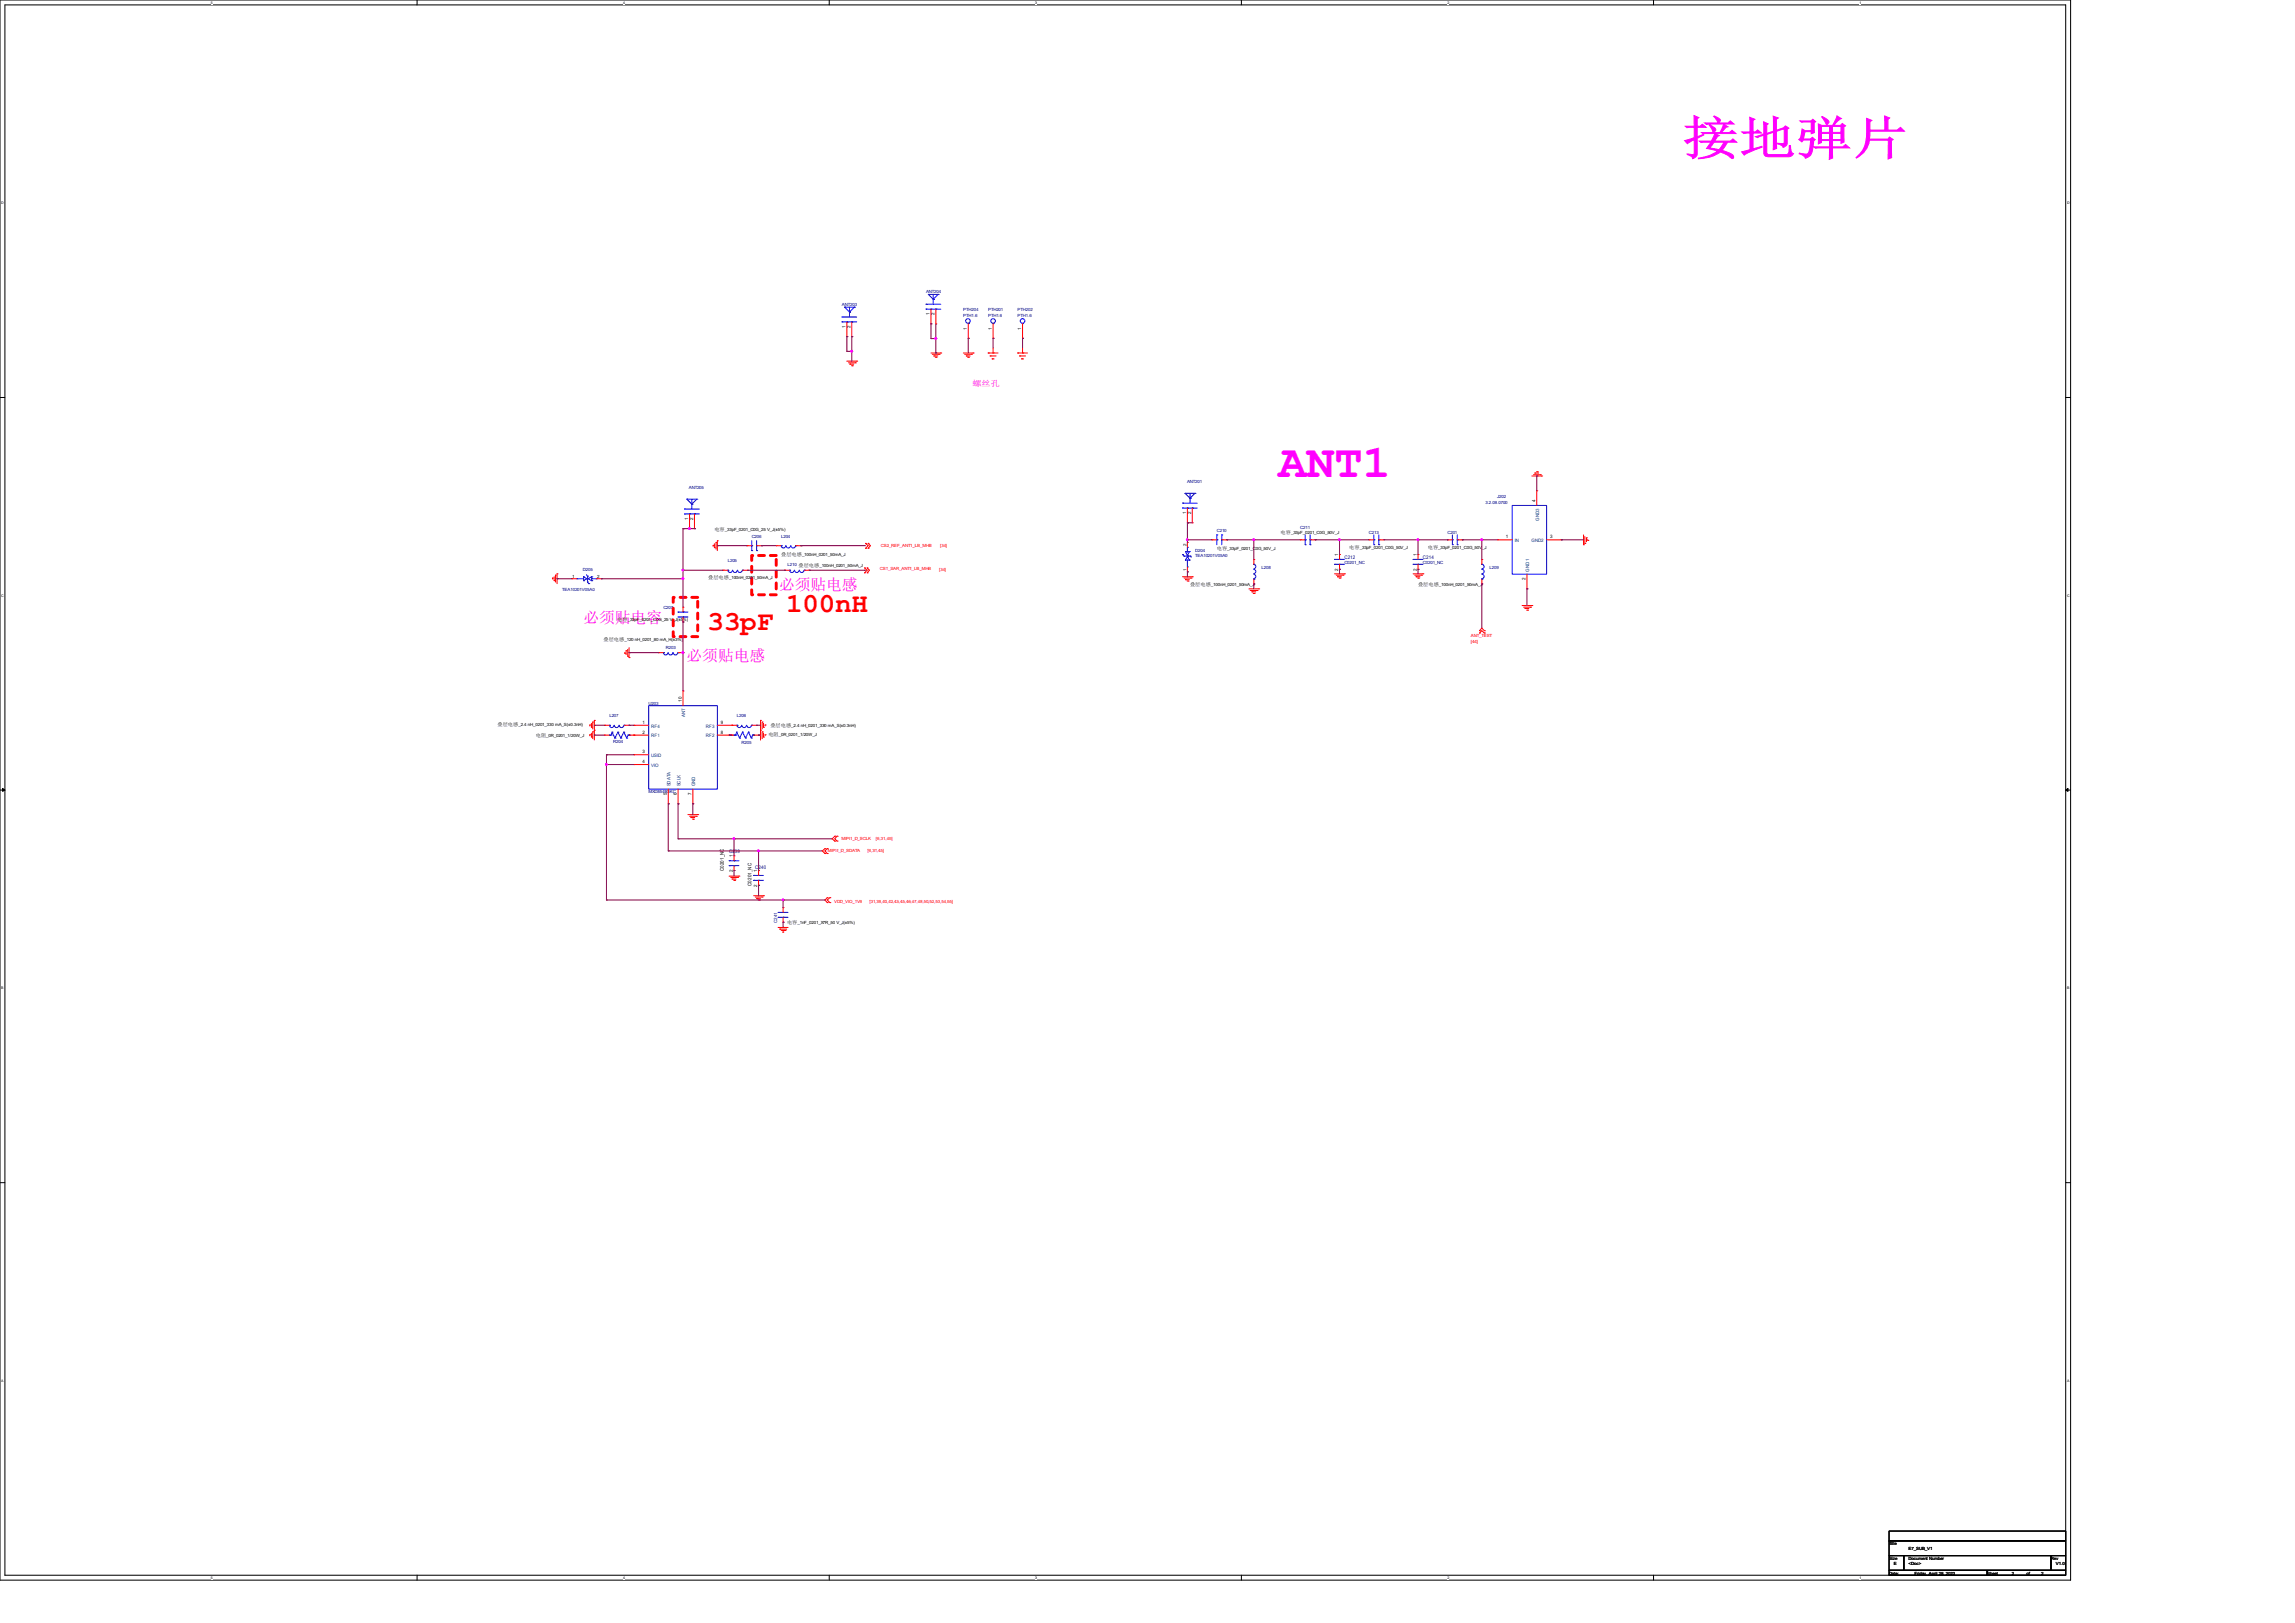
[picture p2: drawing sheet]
<svg xmlns="http://www.w3.org/2000/svg" width="297mm" height="210mm" viewBox="0 0 297 210" stroke-linecap="round" stroke-linejoin="round" font-family="sans-serif">
<defs><g id="words">
<g font-size="6.1" fill="#f0f">
<text x="217.8" y="20">接地弹片</text>
<text x="165.4" y="61.7">ANT1</text>
</g>
<g font-size="3.6" fill="#f00">
<text x="91.6" y="81.5">33pF</text>
<text x="101.7" y="79.2">100nH</text>
</g>
<g font-size="2" fill="#f0f">
<text x="100.8" y="76.3">必须贴电感</text>
<text x="75.5" y="80.6">必须贴电容</text>
<text x="88.9" y="85.6">必须贴电感</text>
</g>
<text font-size="1" fill="#f0f" x="125.9" y="50">螺丝孔</text>
<g font-size=".6" fill="#000080">
<text x="109" y="39.5">ANT203</text>
<text x="119.8" y="37.9">ANT204</text>
<text x="124.7" y="40.3">PTH204</text>
<text x="124.7" y="41">PTH1.6</text>
<text x="127.9" y="40.3">PTH201</text>
<text x="127.9" y="41">PTH1.6</text>
<text x="131.7" y="40.3">PTH202</text>
<text x="131.7" y="41">PTH1.6</text>
<text x="89.2" y="63.2">ANT205</text>
<text x="153.6" y="62.5">ANT201</text>
<text x="192.2" y="65.2">3.2.08.0700</text>
<text x="193.8" y="64.4">J202</text>
<text x="97.3" y="69.6">C206</text>
<text x="101.1" y="69.6">L204</text>
<text x="154.7" y="71.4">D204</text>
<text x="157.5" y="68.8">C210</text>
<text x="168.3" y="68.5">C211</text>
<text x="177.2" y="69.1">C213</text>
<text x="187.3" y="69.1">C201</text>
<text x="72.8" y="76.5">TEA10201V05A0</text>
<text x="75.4" y="73.8">D205</text>
<text x="94.2" y="72.8">L205</text>
<text x="101.9" y="73.2">L210</text>
<text x="154.7" y="72.1">TEA10201V05A0</text>
<text x="163.3" y="73.6">L208</text>
<text x="174" y="72.3">C212</text>
<text x="174" y="72.9">C0201_NC</text>
<text x="184.1" y="72.3">C214</text>
<text x="184.1" y="72.9">C0201_NC</text>
<text x="192.8" y="73.6">L209</text>
<text x="85.8" y="78.7">C207</text>
<text x="86.2" y="84">R203</text>
<text x="78.9" y="92.8">L207</text>
<text x="83.9" y="91.2">U203</text>
<text x="95.4" y="92.8">L206</text>
<text x="79.4" y="96.2">R204</text>
<text x="96" y="96.3">R205</text>
<text x="83.9" y="102.7">MXD8548GKC</text>
<text x="94.4" y="110.4">C239</text>
<text x="97.7" y="112.5">C240</text>
<text x="100.6" y="119.5" transform="rotate(-90 100.6 119.5)">C241</text>
</g>
<g font-size=".6">
<text x="120.3" y="40.8" transform="rotate(-90 120.3 40.8)">1</text>
<text x="120.9" y="40.8" transform="rotate(-90 120.9 40.8)">2</text>
<text x="109.4" y="42.5" transform="rotate(-90 109.4 42.5)">1</text>
<text x="110.1" y="42.5" transform="rotate(-90 110.1 42.5)">2</text>
<text x="125.1" y="42.7" transform="rotate(-90 125.1 42.7)">1</text>
<text x="128.4" y="42.7" transform="rotate(-90 128.4 42.7)">1</text>
<text x="132.2" y="42.7" transform="rotate(-90 132.2 42.7)">1</text>
<text x="198.7" y="64.9" transform="rotate(-90 198.7 64.9)">4</text>
<text x="89.1" y="67.3" transform="rotate(-90 89.1 67.3)">1</text>
<text x="89.7" y="67.3" transform="rotate(-90 89.7 67.3)">2</text>
<text x="92.5" y="68.7">电容</text>
<text x="93.8" y="68.7">_33pF_0201_C0G_25 V_J(±5%)</text>
<text x="101.1" y="71.9">叠层电感</text>
<text x="103.8" y="71.9">_100nH_0201_50mA_J</text>
<text x="153.5" y="66.5" transform="rotate(-90 153.5 66.5)">1</text>
<text x="153.6" y="70.7" transform="rotate(-90 153.6 70.7)">2</text>
<text x="154.1" y="66.5" transform="rotate(-90 154.1 66.5)">2</text>
<text x="157.5" y="71.1">电容</text>
<text x="158.8" y="71.1">_33pF_0201_C0G_50V_J</text>
<text x="165.7" y="69.1">电容</text>
<text x="167.1" y="69.1">_33pF_0201_C0G_50V_J</text>
<text x="173.2" y="71.9" transform="rotate(-90 173.2 71.9)">1</text>
<text x="174.6" y="71">电容</text>
<text x="176" y="71">_33pF_0201_C0G_50V_J</text>
<text x="183.3" y="71.9" transform="rotate(-90 183.3 71.9)">1</text>
<text x="184.8" y="71">电容</text>
<text x="186.1" y="71">_33pF_0201_C0G_50V_J</text>
<text x="194.9" y="69.7">1</text>
<text x="200.6" y="69.7">3</text>
<text x="74" y="74.8">1</text>
<text x="77.3" y="74.8">2</text>
<text x="91.7" y="75">叠层电感</text>
<text x="94.4" y="75">_100nH_0201_50mA_J</text>
<text x="103.3" y="73.3">叠层电感</text>
<text x="106" y="73.3">_100nH_0201_50mA_J</text>
<text x="153.6" y="73.9" transform="rotate(-90 153.6 73.9)">1</text>
<text x="154" y="75.8">叠层电感</text>
<text x="156.7" y="75.8">_100nH_0201_50mA_J</text>
<text x="173.2" y="73.8" transform="rotate(-90 173.2 73.8)">2</text>
<text x="183.3" y="73.8" transform="rotate(-90 183.3 73.8)">2</text>
<text x="183.5" y="75.8">叠层电感</text>
<text x="186.2" y="75.8">_100nH_0201_50mA_J</text>
<text x="197.4" y="75.1" transform="rotate(-90 197.4 75.1)">2</text>
<text x="78.1" y="83">叠层电感</text>
<text x="79.9" y="80.4">电容</text>
<text x="80.8" y="83">_120 nH_0201_80 mA_H(±3%)</text>
<text x="81.2" y="80.4">_33pF_0201_C0G_25 V_J(±5%)</text>
<text x="64.4" y="94">叠层电感</text>
<text x="67.1" y="94">_2.4 nH_0201_330 mA_S(±0.3nH)</text>
<text x="69.3" y="95.4">电阻</text>
<text x="70.7" y="95.4">_0R_0201_1/20W_J</text>
<text x="83.1" y="95">2</text>
<text x="83.1" y="93.7">1</text>
<text x="88.2" y="90.8" transform="rotate(-90 88.2 90.8)">10</text>
<text x="93.3" y="93.7">9</text>
<text x="93.3" y="95">8</text>
<text x="99.4" y="95.3">电阻</text>
<text x="99.7" y="94">叠层电感</text>
<text x="100.8" y="95.3">_0R_0201_1/20W_J</text>
<text x="102.4" y="94">_2.4 nH_0201_330 mA_S(±0.3nH)</text>
<text x="83.1" y="97.5">3</text>
<text x="83.1" y="98.8">4</text>
<text x="86.3" y="102.9" transform="rotate(-90 86.3 102.9)">5</text>
<text x="87.6" y="102.9" transform="rotate(-90 87.6 102.9)">6</text>
<text x="89.5" y="102.9" transform="rotate(-90 89.5 102.9)">7</text>
<text x="93.7" y="112.7" transform="rotate(-90 93.7 112.7)">C0201_NC</text>
<text x="94.8" y="112.8" transform="rotate(-90 94.8 112.8)">2</text>
<text x="94.8" y="110.9" transform="rotate(-90 94.8 110.9)">1</text>
<text x="98" y="112.8" transform="rotate(-90 98 112.8)">1</text>
<text x="97.2" y="114.6" transform="rotate(-90 97.2 114.6)">C0201_NC</text>
<text x="98" y="114.7" transform="rotate(-90 98 114.7)">2</text>
<text x="101.9" y="119.5">电容</text>
<text x="103.2" y="119.5">_1nF_0201_X7R_50 V_J(±5%)</text>
<text x="244.5" y="200">Title</text>
<text x="244.5" y="201.9">Size</text>
<text x="244.5" y="203.8">Date:</text>
<text x="245.1" y="202.5">E</text>
<text x="247" y="201.9">Document Number</text>
<text x="247" y="202.5">&lt;Doc&gt;</text>
<text x="247" y="200.6">E7_SUB_V1</text>
<text x="247.8" y="203.8">Friday, April 28, 2023</text>
<text x="257.2" y="203.8">Sheet</text>
<text x="260.3" y="203.8">2</text>
<text x="262.2" y="203.8">of</text>
<text x="264.2" y="203.8">2</text>
<text x="265.4" y="201.9">Rev</text>
<text x="266.1" y="202.5">V1.0</text>
</g>
<g font-size=".6" fill="#f00">
<text x="114" y="70.7">CS2_REF_ANT1_LB_MHB</text>
<text x="121.7" y="70.7">[34]</text>
<text x="113.9" y="73.8">CS1_SAR_ANT1_LB_MHB</text>
<text x="121.5" y="73.9">[34]</text>
<text x="190.4" y="82.5">ANT_TEST</text>
<text x="190.4" y="83.2">[44]</text>
<text x="107.1" y="110.3">MIPI1_D_SDATA</text>
<text x="108.9" y="108.8">MIPI1_D_SCLK</text>
<text x="112.3" y="110.3">[6,31,45]</text>
<text x="113.4" y="108.8">[6,31,45]</text>
<text x="107.9" y="116.9">VDD_VIO_1V8</text>
<text x="112.5" y="116.9">[31,39,40,42,43,45,46,47,48,50,52,53,54,55]</text>
</g>
<g font-size=".6" fill="#004080">
<text x="196" y="70.1">IN</text>
<text x="198.2" y="70.1">GND2</text>
<text x="199.2" y="67.4" transform="rotate(-90 199.2 67.4)">GND3</text>
<text x="197.9" y="74" transform="rotate(-90 197.9 74)">GND1</text>
<text x="84.3" y="95.4">RF1</text>
<text x="84.3" y="94.1">RF4</text>
<text x="88.7" y="92.8" transform="rotate(-90 88.7 92.8)">ANT</text>
<text x="91.4" y="94.1">RF3</text>
<text x="91.4" y="95.4">RF2</text>
<text x="84.3" y="98">USID</text>
<text x="84.3" y="99.2">VIO</text>
<text x="86.8" y="101.8" transform="rotate(-90 86.8 101.8)">SDATA</text>
<text x="88.1" y="101.8" transform="rotate(-90 88.1 101.8)">SCLK</text>
<text x="90" y="101.8" transform="rotate(-90 90 101.8)">GND</text>
</g>
<g font-size=".5">
<text x="27.3" y=".5">5</text>
<text x="80.6" y=".5">4</text>
<text x="134" y=".5">3</text>
<text x="187.3" y=".5">2</text>
<text x="240.7" y=".5">1</text>
<text x=".2" y="26.4">D</text>
<text x="267.5" y="26.4">D</text>
<text x=".2" y="77.2">C</text>
<text x="267.5" y="77.2">C</text>
<text x=".2" y="128">B</text>
<text x="267.5" y="128">B</text>
<text x=".2" y="178.8">A</text>
<text x="267.5" y="178.8">A</text>
<text x="27.3" y="204.3">5</text>
<text x="80.6" y="204.3">4</text>
<text x="134" y="204.3">3</text>
<text x="187.3" y="204.3">2</text>
<text x="240.7" y="204.3">1</text>
</g>
</g></defs>
<path d="M0 0h268v204.5h-268zM.6 .6h266.7v203.2h-266.7z" fill="none" stroke="#000" stroke-width=".13"/>
<g fill="#fff">
<path d="M27.3 .1h.2v.5h-.2z"/>
<path d="M27.3 203.9h.2v.5h-.2z"/>
</g>
<path d="M54 0v.6M54 203.8v.7" fill="none" stroke="#000" stroke-width=".13"/>
<g fill="#fff">
<path d="M80.6 .1h.3v.5h-.3z"/>
<path d="M80.6 203.9h.3v.5h-.3z"/>
</g>
<path d="M107.3 0v.6M107.3 203.8v.7" fill="none" stroke="#000" stroke-width=".13"/>
<g fill="#fff">
<path d="M134 .1h.2v.5h-.2z"/>
<path d="M134 203.9h.2v.5h-.2z"/>
</g>
<path d="M160.7 0v.6M160.7 203.8v.7" fill="none" stroke="#000" stroke-width=".13"/>
<g fill="#fff">
<path d="M187.3 .1h.2v.5h-.2z"/>
<path d="M187.3 203.9h.2v.5h-.2z"/>
</g>
<path d="M214 0v.6M214 203.8v.7" fill="none" stroke="#000" stroke-width=".13"/>
<g fill="#fff">
<path d="M240.7 .1h.2v.5h-.2z"/>
<path d="M240.7 203.9h.2v.5h-.2z"/>
<path d="M.2 26h.3v.5h-.3z"/>
<path d="M267.5 26h.3v.5h-.3z"/>
<path d="M.2 76.8h.3v.5h-.3z"/>
<path d="M267.5 76.8h.3v.5h-.3z"/>
</g>
<path d="M0 51.4h.6M267.3 51.4h.7" fill="none" stroke="#000" stroke-width=".13"/>
<g fill="#fff">
<path d="M.2 127.6h.2v.5h-.2z"/>
<path d="M267.5 127.6h.3v.5h-.3z"/>
</g>
<path d="M0 102.2h.6M267.3 102.2h.7" fill="none" stroke="#000" stroke-width=".13"/>
<path d="M.3 102l.3 .2-.3 .2zM267.3 102.2l.3-.2v.4z" fill="#000" stroke="#000" stroke-width=".13"/>
<g fill="#fff">
<path d="M.2 178.4h.3v.5h-.3z"/>
<path d="M267.5 178.4h.3v.5h-.3z"/>
</g>
<path d="M0 153h.6M267.3 153h.7M244.5 198.1h22.8v1.3h-22.8zM244.5 199.4h22.8v1.9h-22.8zM244.5 201.3h1.9v1.9h-1.9zM244.5 203.2h12.7v.6h-12.7zM246.4 201.3h19v1.9h-19zM257.2 203.2h10.1v.6h-10.1zM265.4 201.3h1.9v1.9h-1.9z" fill="none" stroke="#000" stroke-width=".13"/>
<path d="M87.1 77.3h3.2v5.1h-3.2zM97.3 71.9h3.2v5.1h-3.2z" fill="none" stroke="#f00" stroke-width=".38" stroke-dasharray=".8 .8"/>
<g fill="none" stroke="#f00" stroke-width=".13">
<path d="M109.6 43.6h.1M109.6 46.7h1.3M109.6 41.7v1.9M109.8 46.9h.9M110 47.1h.1M110 47.1h.5M110.2 47.3h.1M110.2 43.6h.1M110.2 41.7v1.9M110.3 47.3h.1M110.7 46.9h.1M110.9 46.7h.1"/>
<path d="M120.5 41.9h.1M120.5 45.7h1.3M120.5 40v1.9M120.6 45.8h.9M120.9 46.1h.1M120.9 46.1h.5M121 46.2h.2M121.1 41.9h.1M121.1 40v1.9M121.2 46.2h.1M121.5 45.8h.1M121.8 45.7h.1"/>
<path d="M124.7 45.7h1.2M124.8 45.8h.9M125.1 46.1h.1M125.1 46.1h.5M125.2 46.2h.1M125.3 43.8h.1M125.3 41.9v1.9M125.3 46.2h.1M125.7 45.8h.1M125.9 45.7h.1M127.9 45.7h.1M127.9 45.7h1.3"/>
<path d="M128.1 46.1h.1M128.1 46.1h.8M128.4 46.4h.1M128.4 46.4h.3M128.5 45.7h.1M128.5 43.8h.1M128.5 41.9v1.9M128.5 45v.7M131.7 45.7h.1M131.7 45.7h1.3M132 46.1h.1M132 46.1h.7"/>
<path d="M132.2 46.4h.1M132.2 46.4h.3M132.3 45.7h.1M132.3 43.8h.1M132.3 41.9v1.9M132.3 45v.7M71.5 74.8h.1M71.5 74.8v.1M71.7 75.1h.1M71.7 74.6v.5M71.9 74.4h.1M71.9 74.4v.9"/>
<path d="M72.1 74.3h.1M72.1 74.3v1.2M74 74.9h.1M74 74.9h.6M77.2 74.9h.6M77.8 74.9h.1M88.4 78.6h.1M88.4 78.6v.6M88.4 79.8v.7M89.2 68.4h.1M89.2 66.5v1.9M89.9 68.4h.1"/>
<path d="M89.9 66.5v1.9M92.3 70.6h.1M92.3 70.6v.1M92.5 70.9h.1M92.5 70.4v.5M92.7 70.2h.1M92.7 70.2v.9M92.8 70h.1M92.8 70v1.2M93.6 73.8h.1M93.6 73.8h.6M96.1 73.8h.6"/>
<path d="M96.6 70.6h.1M96.6 70.6h.7M96.7 73.8h.1M97.9 70.6h.7M98.6 70.6h.1M100.5 70.6h.1M100.5 70.6h.6M101.6 73.8h.1M101.6 73.8h.6M103 70.6h.6M103.6 70.6h.1M104.1 73.8h.6"/>
<path d="M104.7 73.8h.1M111.9 73.5h.1M111.9 74.1h.1M111.9 73.5l.3 .3-.3 .3M112 70.3h.1M112 71h.1M112 70.3l.4 .3-.4 .4M112.2 73.5h.1M112.2 74.1h.1M112.2 73.5l.3 .3-.3 .3M112.4 70.3h.1M112.4 71h.1"/>
<path d="M112.4 70.3l.2 .3-.2 .4M153 74.6h1.3M153.2 74.8h.9M153.4 75h.1M153.4 75h.5M153.6 75.2h.2M153.7 74h.1M153.7 70.2h.1M153.7 67.6h.1M153.7 65.7v1.9M153.7 70.2v.6M153.7 73.4v.6"/>
<path d="M153.8 75.2h.1M154.1 74.8h.1M154.3 74.6h.1M154.3 67.6h.1M154.3 65.7v1.9M156.8 69.8h.1M156.8 69.8h.7M158.1 69.8h.6M158.7 69.8h.1M161.6 76.2h1.3M161.8 76.4h.9M162 76.6h.1"/>
<path d="M162 76.6h.5M162.2 76.8h.1M162.3 72.4h.1M162.3 75.6h.1M162.3 72.4v.6M162.3 74.9v.7M162.3 76.8h.1M162.7 76.4h.1M162.9 76.2h.1M168.3 69.8h.1M168.3 69.8h.6M169.5 69.8h.7"/>
<path d="M170.2 69.8h.1M172.7 74.3h1.3M172.9 74.4h.9M173.1 74.6h.1M173.1 74.6h.5M173.3 74.8h.1M173.4 71.8h.1M173.4 73.7h.1M173.4 71.8v.6M173.4 73v.7M173.4 74.8h.1M173.8 74.4h.1"/>
<path d="M174 74.3h.1M177.2 69.8h.1M177.2 69.8h.6M178.4 69.8h.7M179.1 69.8h.1M182.9 74.3h1.2M183.1 74.4h.9M183.3 74.6h.1M183.3 74.6h.5M183.5 74.8h.1M183.5 71.8h.1M183.5 73.7h.1"/>
<path d="M183.5 71.8v.6M183.5 73v.7M183.6 74.8h.1M184 74.4h.1M184.1 74.3h.1M187.3 69.8h.1M187.3 69.8h.7M188.6 69.8h.6M189.2 69.8h.1M191.8 72.4h.1M191.8 75.6h.1M191.8 72.4v.6"/>
<path d="M191.8 74.9v.7M193.8 69.8h.1M193.8 69.8h1.9M197 78.4h1.2M197.2 78.6h.9M197.4 78.7h.1M197.4 78.7h.5M197.6 79h.1M197.6 76.2h.1M197.6 74.3v1.9M197.7 79h.1M198.1 78.6h.1"/>
<path d="M198.2 78.4h.1M198.2 61.6h1.3M198.5 61.4h.8M198.6 61.2h.1M198.6 61.2h.5M198.8 61h.2M198.9 63.5h.1M198.9 63.5v1.9M199 61h.1M199.3 61.4h.1M199.5 61.6h.1M200.2 69.8h1.9"/>
<path d="M202.1 69.8h.1M204.9 70.5h.1M204.9 69.2v1.3M205.1 70.3h.1M205.1 69.4v.9M205.3 69.6h.1M205.3 69.6v.5M205.5 69.9h.1M205.5 69.8v.1M76.3 93.8h.1M76.3 95.1h.1M76.3 93.8v.1"/>
<path d="M76.3 95.1v.1M76.5 94.1h.1M76.5 95.4h.1M76.5 93.6v.5M76.5 94.9v.5M76.7 93.4h.1M76.7 94.7h.1M76.7 93.4v.9M76.7 94.7v.9M76.9 93.2h.1M76.9 94.5h.1M76.9 93.2v2.6"/>
<path d="M78.2 95.1h.1M78.2 93.9h.1M78.2 95.1h.7M78.2 93.9h.7M80.8 93.9h.6M80.9 84.5h.1M80.9 84.4v.1M81 84.2h.1M81 84.2v.5M81.2 84.9h.1M81.2 84v.9M81.4 85.1h.1"/>
<path d="M81.4 93.9h.1M81.4 83.8v1.3M81.4 95.1h2.5M82 95.1h.1M82 93.9h.1M82 97.7h.1M82 98.9h.1M82 93.9h1.9M82 97.7h1.9M82 98.9h1.9M85.2 84.5h.1M85.2 84.5h.7"/>
<path d="M87.8 84.5h.6M88.4 89.4h.1M88.4 80.5h.1M88.4 84.5h.1M88.4 89.4v1.9M92.8 95.1h2.2M92.8 93.9h2.6M94.4 95.1h.1M94.7 93.9h.1M94.7 95.1h.1M97.3 93.9h.6M97.5 95.1h.7"/>
<path d="M97.9 93.9h.1M98.2 95.1h.1M98.4 94.5h.1M98.4 93.2h.1M98.4 93.2v2.6M98.6 94.7h.1M98.6 93.4h.1M98.6 93.4v.9M98.6 94.7v.9M98.8 95.4h.1M98.8 94.1h.1M98.8 93.6v.5"/>
<path d="M98.8 94.9v.5M99 95.1h.1M99 93.8h.1M99 93.8v.1M99 95.1v.1M191.5 81.6h.1M191.5 81.9h.1M191.5 81.6l.3-.3 .3 .3M191.5 81.9l.3-.3 .3 .3M192.1 81.6h.1M192.1 81.9h.1M86.5 104h.1"/>
<path d="M86.5 102.1v1.9M87.8 104h.1M87.8 102.1v1.9M89 105.4h1.3M89.2 105.6h.9M89.4 105.8h.1M89.4 105.8h.5M89.6 106h.1M89.7 104h.1M89.7 102.1v1.9M89.7 106h.1M90.1 105.6h.1"/>
<path d="M90.3 105.4h.1M94.4 113.4h1.2M94.6 113.5h.9M94.7 113.7h.1M94.7 113.7h.5M95 113.9h.1M95 110.7h.1M95 112.6h.1M95 110.7v.7M95 112v.6M95.1 113.9h.1M95.5 113.5h.1"/>
<path d="M95.6 113.4h.1M97.5 115.9h1.3M97.7 116.1h.9M97.9 116.3h.1M97.9 116.3h.5M98.1 116.5h.2M98.2 112.6h.1M98.2 114.6h.1M98.2 112.6v.7M98.2 113.9v.7M98.3 116.5h.1M98.6 116.1h.1"/>
<path d="M98.8 115.9h.1M101.3 117.4h.1M101.3 119.3h.1M101.3 117.4v.7M101.3 118.7v.6M106.8 109.8h.1M106.8 110.4h.1M106.8 109.8l-.4 .3 .4 .3M107.1 110.4h.1M107.1 109.8h.1M107.1 116.2h.1M107.1 116.8h.1"/>
<path d="M107.1 109.8l-.3 .3 .3 .3M107.1 116.2l-.3 .3 .3 .3M107.4 116.8h.1M107.4 116.2h.1M107.4 116.2l-.3 .3 .3 .3M108 108.2h.1M108 108.8h.1M108 108.2l-.3 .3 .3 .3M108.3 108.8h.1M108.3 108.2h.1M108.3 108.2l-.3 .3 .3 .3M100.7 120h.1"/>
<path d="M100.7 120h1.3M100.9 120.2h.1M100.9 120.2h.9M101.1 120.4h.5M101.3 120.6h.1M101.6 120.4h.1"/>
</g>
<g fill="none" stroke="#00f" stroke-width=".13">
<path d="M109.3 39.8h.1M109.3 39.8h1.3M109.3 39.8l.6 .6M109.9 39.8v1.2M110.6 39.8h.1M110.6 39.8l-.7 .6M119.8 39.4h.1M119.8 39.4h2M120.1 38.1h.1M120.1 38.1h1.3M120.1 38.1l.7 .6M120.8 38.7h.1"/>
<path d="M120.8 38.1v1.3M121.4 38.1h.1M121.4 38.1l-.6 .6M109 41h.1M109 41.7h.1M109 41h1.9M109 41.7h1.9M109.6 41.7h.1M109.9 40.4h.1M110.2 41.7h.1M119.8 40h.1M119.8 40h2"/>
<path d="M120.5 40h.1M121.1 40h.1M125.3 41.9h.1M128.5 41.9h.1M132.3 41.9h.1M74.6 74.9h.1M74.6 74.9h.9M75.5 74.6h.1M75.5 75.1h.1M75.5 74.6l.4 .3M75.5 74.6v.5M75.8 74.9h.3"/>
<path d="M75.9 74.4l.1 .1M75.9 74.9h.1M75.9 74.9l-.4 .2M76 74.5h.1M76 75.3h.1M76 74.5v.8M76 75.3l.2 .2M76.1 74.9h.1M76.1 74.9l.5 .2M76.2 75.5h.1M76.5 74.9h.7M76.6 75.1h.1"/>
<path d="M76.6 74.6h.1M76.6 74.6l-.5 .3M76.6 74.6v.5M77.2 74.9h.1M87.8 79.2h.1M87.8 79.8h.1M87.8 79.2h1.2M87.8 79.8h1.2M88.4 79.2h.1M88.4 79.8h.1M88.6 65.9h.1M88.6 66.5h.1"/>
<path d="M88.6 65.9h1.9M88.6 66.5h1.9M88.9 64.6h.1M88.9 64.6h1.3M88.9 64.6l.6 .6M89.2 66.5h.1M89.5 65.2h.1M89.5 64.6v1.3M89.9 66.5h.1M90.2 64.6h.1M90.2 64.6l-.7 .6M94.2 73.8h.1"/>
<path d="M94.2 73.8a.3 .3 0 0 0 .3 .3 .3 .3 0 0 0 .3-.3M94.8 73.8a.3 .3 0 0 0 .3 .3 .3 .3 0 0 0 .3-.3M95.5 73.8a.3 .3 0 0 0 .3 .3 .3 .3 0 0 0 .3-.3M96.1 73.8h.1M97.3 70.6h.1M97.3 71.2h.1M97.3 70v1.2M97.9 71.2h.1M97.9 70.6h.1M97.9 70v1.2M101.1 70.6h.1M101.1 70.6a.3 .3 0 0 0 .3 .3 .3 .3 0 0 0 .3-.3"/>
<path d="M101.7 70.6a.3 .3 0 0 0 .3 .3 .3 .3 0 0 0 .3-.3M102.2 73.8h.1M102.2 73.8a.3 .3 0 0 0 .3 .3 .3 .3 0 0 0 .3-.3M102.4 70.6a.3 .3 0 0 0 .3 .3 .3 .3 0 0 0 .3-.3M102.8 73.8a.3 .3 0 0 0 .3 .3 .3 .3 0 0 0 .3-.3M103 70.6h.1M103.5 73.8a.3 .3 0 0 0 .3 .3 .3 .3 0 0 0 .3-.3M104.1 73.8h.1M153 71.8h.1M153 65.1h.1M153 65.7h.1M153 71.8l.2 .2"/>
<path d="M153 65.1h1.9M153 65.7h1.9M153.2 72h.1M153.2 72h.8M153.4 63.8h.1M153.4 63.8h1.2M153.4 63.8l.6 .7M153.4 71.4h.1M153.4 72.5h.1M153.4 71.4l.3 .5M153.4 71.4h.5M153.4 72.5h.5"/>
<path d="M153.7 70.8h.1M153.7 73.4h.1M153.7 71.9h.1M153.7 72h.1M153.7 65.7h.1M153.7 70.8v.7M153.7 71.9v.2M153.7 72.5v.9M153.7 72l-.3 .5M153.7 72l.2 .5M153.9 71.4h.1M153.9 72.5h.1"/>
<path d="M153.9 71.4l-.2 .5M154 72h.1M154 64.5h.1M154 72l.2 .1M154 63.8v1.3M154.3 65.7h.1M154.6 63.8h.1M154.6 63.8l-.6 .7M157.5 69.2h.1M157.5 69.8h.1M157.5 69.2v1.3M158.1 69.8h.1"/>
<path d="M158.1 69.2h.1M158.1 69.2v1.3M162.3 74.9h.1M162.3 73h.1M162.3 73a.3 .3 0 0 1 .2 .3 .3 .3 0 0 1-.2 .3M162.3 73.7a.3 .3 0 0 1 .2 .3 .3 .3 0 0 1-.2 .3M162.3 74.3a.3 .3 0 0 1 .2 .3 .3 .3 0 0 1-.2 .3M168.9 69.8h.1M168.9 70.5h.1M168.9 69.2v1.3M169.5 70.5h.1M169.5 69.8h.1"/>
<path d="M169.5 69.2v1.3M172.7 72.4h.1M172.7 73h.1M172.7 72.4h1.3M172.7 73h1.3M173.4 72.4h.1M173.4 73h.1M177.8 69.8h.1M177.8 70.5h.1M177.8 69.2v1.3M178.4 70.5h.1M178.4 69.8h.1"/>
<path d="M178.4 69.2v1.3M182.9 72.4h.1M182.9 73h.1M182.9 72.4h1.2M182.9 73h1.2M183.5 72.4h.1M183.5 73h.1M188 69.8h.1M188 70.5h.1M188 69.2v1.3M188.6 70.5h.1M188.6 69.8h.1"/>
<path d="M188.6 69.2v1.3M191.8 74.9h.1M191.8 73h.1M191.8 73a.3 .3 0 0 1 .3 .3 .3 .3 0 0 1-.3 .3M191.8 73.7a.3 .3 0 0 1 .3 .3 .3 .3 0 0 1-.3 .3M191.8 74.3a.3 .3 0 0 1 .3 .3 .3 .3 0 0 1-.3 .3M195.7 65.4h4.5v8.9h-4.5zM78.9 95.1h.1M78.9 93.9h.1M78.9 95.1h.2M78.9 93.9a.3 .3 0 0 0 .3 .2 .3 .3 0 0 0 .3-.2M79.1 95.1h.1"/>
<path d="M79.2 94.7h.1M79.2 94.7l-.1 .4M79.2 94.7l.4 .8M79.5 93.9a.3 .3 0 0 0 .3 .2 .3 .3 0 0 0 .3-.2M79.6 95.5h.1M80 94.7h.1M80 94.7l-.4 .8M80 94.7l.3 .8M80.1 93.9a.3 .3 0 0 0 .3 .2 .3 .3 0 0 0 .3-.2M80.3 95.5h.1M80.7 94.7h.1M80.7 94.7l-.4 .8"/>
<path d="M80.7 94.7l.4 .8M80.8 93.9h.1M81.1 95.5h.1M81.3 95.1h.1M81.3 95.1l-.2 .4M81.4 95.1h.1M83.9 91.3h8.9v10.8h-8.9zM85.9 84.5h.1M85.9 84.5a.3 .3 0 0 0 .2 .3 .3 .3 0 0 0 .3-.3M86.5 84.5a.3 .3 0 0 0 .3 .3 .3 .3 0 0 0 .3-.3M87.1 84.5a.3 .3 0 0 0 .3 .3 .3 .3 0 0 0 .3-.3M87.8 84.5h.1"/>
<path d="M95 95.1h.1M95 95.1h.2M95.2 95.1h.1M95.3 94.7h.1M95.3 94.7l-.1 .4M95.3 94.7l.4 .8M95.4 93.9h.1M95.4 93.9a.3 .3 0 0 0 .3 .2 .3 .3 0 0 0 .3-.2M95.7 95.5h.1M96 93.9a.3 .3 0 0 0 .3 .2 .3 .3 0 0 0 .3-.2M96.1 94.7h.1M96.1 94.7l-.4 .8"/>
<path d="M96.1 94.7l.4 .8M96.5 95.5h.1M96.6 93.9a.3 .3 0 0 0 .3 .2 .3 .3 0 0 0 .3-.2M96.9 94.7h.1M96.9 94.7l-.4 .8M96.9 94.7l.3 .8M97.2 95.5h.1M97.3 93.9h.1M97.4 95.1h.1M97.4 95.1l-.2 .4M97.5 95.1h.1M94.4 111.4h.1"/>
<path d="M94.4 112h.1M94.4 111.4h1.2M94.4 112h1.2M95 111.4h.1M95 112h.1M97.5 113.3h.1M97.5 113.9h.1M97.5 113.3h1.3M97.5 113.9h1.3M98.2 113.3h.1M98.2 113.9h.1M100.7 118.1h.1"/>
<path d="M100.7 118.7h.1M100.7 118.1h1.3M100.7 118.7h1.3M101.3 118.1h.1M101.3 118.7h.1"/>
<circle cx="125.3" cy="41.5" r=".3"/>
<circle cx="128.5" cy="41.5" r=".3"/>
<circle cx="132.3" cy="41.5" r=".3"/>
</g>
<g fill="none" stroke="#800040" stroke-width=".13">
<path d="M109.6 45.5h.1M109.6 43.6h.1M109.6 45.5h.6M109.6 43.6v1.9M110.2 43.6h.1M110.2 45.5h.1M110.2 43.6v3.1M120.5 41.9h.1M120.5 41.9v1.9h.6M121.1 43.8h.1M121.1 45.7h.1M121.1 41.9v3.8"/>
<path d="M125.3 43.8h.1M125.3 43.8v1.9M128.5 43.8h.1M128.5 43.8v1.2M132.3 43.8h.1M132.3 43.8v1.2M72.1 74.9h.1M72.1 74.9h1.9M77.8 74.9h.1M77.8 74.9h10.6M88.4 68.4h.1M88.4 73.8h.1"/>
<path d="M88.4 74.9h.1M88.4 68.4v10.2M88.4 73.8h5.2M88.4 68.4h1.5M89.2 68.4h.1M89.9 68.4h.1M92.8 70.6h.1M92.8 70.6h3.8M96.7 73.8h4.9M98.6 70.6h.1M98.6 70.6h1.9M101.6 73.8h.1"/>
<path d="M103.6 70.6h.1M103.6 70.6h8.4M104.7 73.8h7.2M111.9 73.8h.1M153.7 67.6h.1M153.7 74h.1M153.7 69.8h.1M153.7 69.8h3.1M153.7 67.6v2.6M153.7 74v.6M153.7 67.6h.6M158.7 69.8h.1"/>
<path d="M158.7 69.8h9.6M162.3 69.8h.1M162.3 75.6h.1M162.3 69.8v2.6M162.3 75.6v.6M170.2 69.8h.1M170.2 69.8h7M173.4 73.7h.1M173.4 69.8h.1M173.4 69.8v2M173.4 73.7v.6M179.1 69.8h8.2"/>
<path d="M183.5 73.7h.1M183.5 69.8h.1M183.5 69.8v2M183.5 73.7v.6M187.3 69.8h.1M189.2 69.8h.1M189.2 69.8h4.6M191.8 69.8h.1M191.8 75.6h.1M191.8 69.8v2.6M191.8 75.6v5.7M197.6 76.2h.1"/>
<path d="M197.6 76.2v2.2M198.9 61.6h.1M198.9 61.6v1.9M202.1 69.8h.1M202.1 69.8h2.8M76.9 93.9h.1M76.9 95.1h.1M76.9 95.1h1.3M76.9 93.9h1.3M78.5 97.7h.1M78.5 98.9h.1M78.5 97.7v18.8"/>
<path d="M78.5 97.7h3.5M78.5 98.9h3.5M81.4 84.5h.1M81.4 93.9h.1M81.4 84.5h3.8M81.4 93.9h.6M88.4 80.5h.1M88.4 84.5h.1M88.4 80.5v8.9M94.4 95.1h.1M94.4 95.1h.3M97.9 93.9h.1"/>
<path d="M97.9 93.9h.5M98.2 95.1h.1M98.2 95.1h.2M78.5 116.5h.1M78.5 116.5h28.3M86.5 104h.1M86.5 110.1h.1M86.5 104v6.1M86.5 110.1h19.9M87.8 104h.1M87.8 108.5h.1M87.8 104v4.5"/>
<path d="M87.8 108.5h19.9M89.7 104h.1M89.7 104v1.4M95 108.5h.1M95 112.6h.1M95 108.5v2.2M95 112.6v.8M98.2 110.1h.1M98.2 114.6h.1M98.2 110.1v2.5M98.2 114.6v1.3M101.3 116.5h.1"/>
<path d="M101.3 119.3h.1M101.3 116.5v.9M101.3 119.3v.7"/>
</g>
<g fill="#f0f" stroke="#f0f" stroke-width=".13">
<circle cx="110.2" cy="45.4" r=".11"/>
<circle cx="173.3" cy="69.8" r=".11"/>
<circle cx="78.5" cy="98.9" r=".11"/>
<circle cx="95" cy="108.5" r=".11"/>
<circle cx="98.1" cy="110.1" r=".11"/>
<circle cx="101.3" cy="116.4" r=".11"/>
<circle cx="162.2" cy="69.8" r=".11"/>
<circle cx="153.6" cy="69.8" r=".11"/>
<circle cx="88.4" cy="73.8" r=".11"/>
<circle cx="88.4" cy="84.4" r=".11"/>
<circle cx="191.7" cy="69.8" r=".11"/>
<circle cx="88.4" cy="74.9" r=".11"/>
<circle cx="121.1" cy="43.8" r=".11"/>
<circle cx="89.2" cy="68.4" r=".11"/>
<circle cx="183.5" cy="69.8" r=".11"/>
</g>
<use href="#words"/>
</svg>
